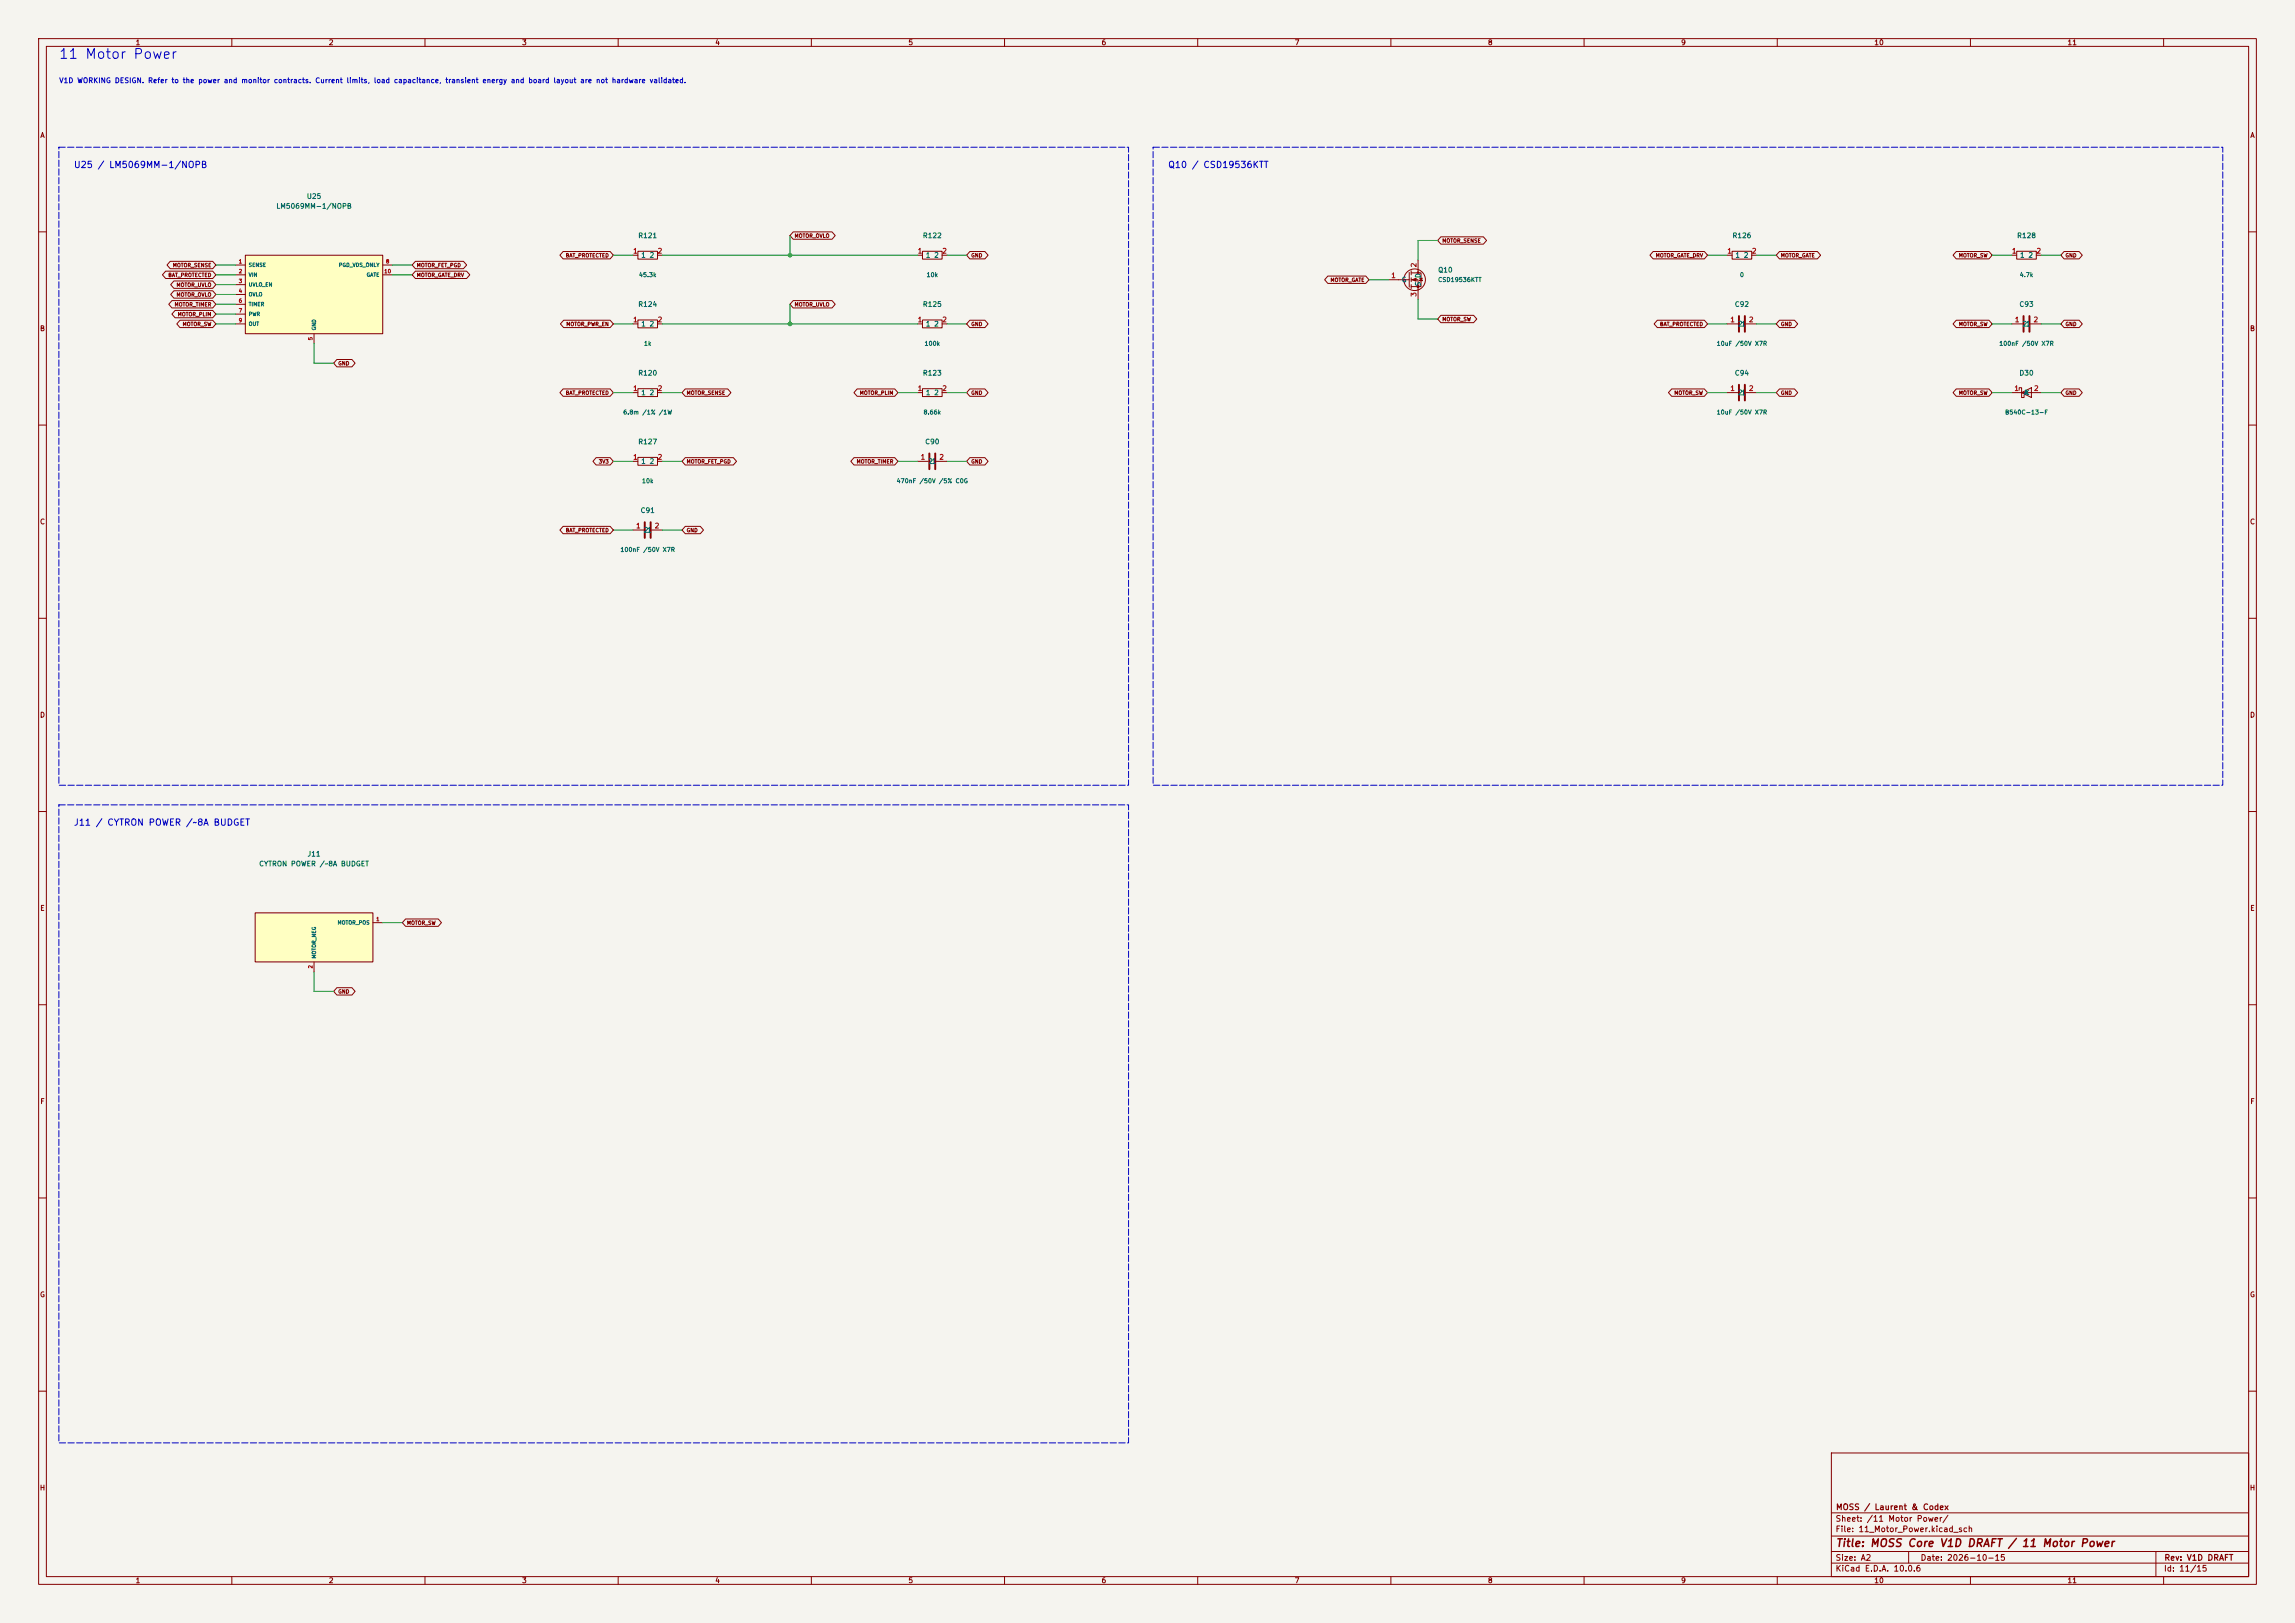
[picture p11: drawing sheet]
<svg xmlns="http://www.w3.org/2000/svg" width="594mm" height="420mm" viewBox="0 0 594 420" stroke-linecap="round" stroke-linejoin="round" font-family="sans-serif">
<defs><g id="words">
<text font-size="2.5" fill="#0000c2" x="15.1" y="15.9">11 Motor Power</text>
<text font-size="2" fill="#840000" x="475" y="400.8">Title: MOSS Core V1D DRAFT / 11 Motor Power</text>
<g font-size="1.6" fill="#0000c2">
<text x="19" y="43.9">U25 / LM5069MM-1/NOPB</text>
<text x="302.2" y="43.9">Q10 / CSD19536KTT</text>
<text x="19" y="214.1">J11 / CYTRON POWER /~8A BUDGET</text>
</g>
<g font-size="1.5" fill="#840000">
<text x="475" y="394.1">Sheet: /11 Motor Power/</text>
<text x="475.1" y="391.1">MOSS / Laurent &amp; Codex</text>
<text x="475" y="396.8">File: 11_Motor_Power.kicad_sch</text>
<text x="475" y="407">KiCad E.D.A. 10.0.6</text>
<text x="475" y="404.2">Size: A2</text>
<text x="497" y="404.2">Date: 2026-10-15</text>
<text x="560" y="407">Id: 11/15</text>
<text x="560.1" y="404.2">Rev: V1D DRAFT</text>
</g>
<g font-size="1.3" fill="#840000">
<text x="35" y="12">1</text>
<text x="85" y="12">2</text>
<text x="135" y="12">3</text>
<text x="185" y="12">4</text>
<text x="235" y="12">5</text>
<text x="285" y="12">6</text>
<text x="335" y="12">7</text>
<text x="385" y="12">8</text>
<text x="435" y="12">9</text>
<text x="485" y="12">10</text>
<text x="535" y="12">11</text>
<text x="10.3" y="36">A</text>
<text x="582.3" y="36">A</text>
<text x="10.2" y="86">B</text>
<text x="582.2" y="86">B</text>
<text x="10.2" y="136">C</text>
<text x="582.2" y="136">C</text>
<text x="10.2" y="186">D</text>
<text x="582.2" y="186">D</text>
<text x="10.3" y="236">E</text>
<text x="582.3" y="236">E</text>
<text x="10.3" y="286">F</text>
<text x="582.3" y="286">F</text>
<text x="10.2" y="336">G</text>
<text x="582.2" y="336">G</text>
<text x="10.2" y="386">H</text>
<text x="582.2" y="386">H</text>
<text x="35" y="410">1</text>
<text x="85" y="410">2</text>
<text x="135" y="410">3</text>
<text x="185" y="410">4</text>
<text x="235" y="410">5</text>
<text x="285" y="410">6</text>
<text x="335" y="410">7</text>
<text x="385" y="410">8</text>
<text x="435" y="410">9</text>
<text x="485" y="410">10</text>
<text x="535" y="410">11</text>
</g>
<text font-size="1.3" fill="#0000c2" x="15.2" y="21.8">V1D WORKING DESIGN. Refer to the power and monitor contracts. Current limits, load capacitance, transient energy and board layout are not hardware validated.</text>
<g font-size="1.3" fill="#006464">
<text x="79.3" y="51.8">U25</text>
<text x="71.4" y="54.3">LM5069MM-1/NOPB</text>
<text x="165.1" y="61.9">R121</text>
<text x="238.7" y="61.9">R122</text>
<text x="448.3" y="61.9">R126</text>
<text x="521.9" y="61.9">R128</text>
<text x="165.8" y="67">1</text>
<text x="168" y="67">2</text>
<text x="239.5" y="67">1</text>
<text x="241.7" y="67">2</text>
<text x="372.1" y="70.8">Q10</text>
<text x="449" y="67">1</text>
<text x="451.2" y="67">2</text>
<text x="522.7" y="67">1</text>
<text x="524.9" y="67">2</text>
<text x="362.7" y="73.4">G</text>
<text x="368" y="74.2" transform="rotate(-90 368 74.2)">S D</text>
<text x="165.1" y="79.7">R124</text>
<text x="238.7" y="79.7">R125</text>
<text x="448.9" y="79.7">C92</text>
<text x="522.5" y="79.7">C93</text>
<text x="165.8" y="84.8">1</text>
<text x="168" y="84.8">2</text>
<text x="239.5" y="84.8">1</text>
<text x="241.7" y="84.8">2</text>
<text x="449.7" y="84.8">21</text>
<text x="523.3" y="84.8">21</text>
<text x="165.1" y="97.5">R120</text>
<text x="238.7" y="97.5">R123</text>
<text x="448.9" y="97.5">C94</text>
<text x="522.5" y="97.5">D30</text>
<text x="165.8" y="102.6">1</text>
<text x="168" y="102.6">2</text>
<text x="239.5" y="102.6">1</text>
<text x="241.7" y="102.6">2</text>
<text x="449.7" y="102.6">21</text>
<text x="523.7" y="102.6">A</text>
<text x="524" y="102.6">K</text>
<text x="165.1" y="115.3">R127</text>
<text x="239.3" y="115.3">C90</text>
<text x="165.8" y="120.3">1</text>
<text x="168" y="120.3">2</text>
<text x="240.1" y="120.3">21</text>
<text x="165.7" y="133">C91</text>
<text x="166.5" y="138.1">21</text>
<text x="79.5" y="221.9">J11</text>
<text x="66.9" y="224.5">CYTRON POWER /~8A BUDGET</text>
</g>
<g font-size="1.3" fill="#a90000">
<text x="163.7" y="65.9">1</text>
<text x="170.1" y="65.9">2</text>
<text x="237.4" y="65.9">1</text>
<text x="243.7" y="65.9">2</text>
<text x="446.9" y="65.9">1</text>
<text x="453.3" y="65.9">2</text>
<text x="520.6" y="65.9">1</text>
<text x="527" y="65.9">2</text>
<text x="366.9" y="69.3" transform="rotate(-90 366.9 69.3)">2</text>
<text x="359.9" y="72.3">1</text>
<text x="366.9" y="76.9" transform="rotate(-90 366.9 76.9)">3</text>
<text x="163.7" y="83.7">1</text>
<text x="170.1" y="83.7">2</text>
<text x="237.4" y="83.7">1</text>
<text x="243.7" y="83.7">2</text>
<text x="447.7" y="83.7">1</text>
<text x="452.5" y="83.7">2</text>
<text x="521.4" y="83.7">1</text>
<text x="526.2" y="83.7">2</text>
<text x="163.7" y="101.5">1</text>
<text x="170.1" y="101.5">2</text>
<text x="237.4" y="101.5">1</text>
<text x="243.7" y="101.5">2</text>
<text x="447.7" y="101.5">1</text>
<text x="452.5" y="101.5">2</text>
<text x="521.2" y="101.5">1</text>
<text x="526.3" y="101.5">2</text>
<text x="163.7" y="119.2">1</text>
<text x="170.1" y="119.2">2</text>
<text x="238.2" y="119.2">1</text>
<text x="243" y="119.2">2</text>
<text x="164.5" y="137">1</text>
<text x="169.3" y="137">2</text>
</g>
<g font-size="1.1" fill="#006464">
<text x="165.3" y="72">45.3k</text>
<text x="239.7" y="72">10k</text>
<text x="450.2" y="72">0</text>
<text x="522.6" y="72">4.7k</text>
<text x="372.1" y="73.2">CSD19536KTT</text>
<text x="166.6" y="89.7">1k</text>
<text x="239.2" y="89.7">100k</text>
<text x="444.2" y="89.7">10uF /50V X7R</text>
<text x="517.3" y="89.7">100nF /50V X7R</text>
<text x="161.2" y="107.5">6.8m /1% /1W</text>
<text x="238.9" y="107.5">8.66k</text>
<text x="444.2" y="107.5">10uF /50V X7R</text>
<text x="518.8" y="107.5">B540C-13-F</text>
<text x="166" y="125.3">10k</text>
<text x="231.9" y="125.3">470nF /50V /5% C0G</text>
<text x="160.5" y="143.1">100nF /50V X7R</text>
</g>
<g font-size="1" fill="#840000">
<text x="205.5" y="61.7">MOTOR_OVLO</text>
<text x="373.2" y="63">MOTOR_SENSE</text>
<text x="43.4" y="71.9">BAT_PROTECTED</text>
<text x="44.6" y="69.4">MOTOR_SENSE</text>
<text x="107.8" y="69.4">MOTOR_FET_PGD</text>
<text x="107.8" y="71.9">MOTOR_GATE_DRV</text>
<text x="146.3" y="66.8">BAT_PROTECTED</text>
<text x="251.3" y="66.8">GND</text>
<text x="428.4" y="66.8">MOTOR_GATE_DRV</text>
<text x="460.8" y="66.8">MOTOR_GATE</text>
<text x="506.9" y="66.8">MOTOR_SW</text>
<text x="534.5" y="66.8">GND</text>
<text x="45.6" y="77">MOTOR_OVLO</text>
<text x="45.6" y="74.4">MOTOR_UVLO</text>
<text x="344.2" y="73.2">MOTOR_GATE</text>
<text x="45.1" y="79.5">MOTOR_TIMER</text>
<text x="45.9" y="82.1">MOTOR_PLIM</text>
<text x="205.5" y="79.5">MOTOR_UVLO</text>
<text x="373.2" y="83.3">MOTOR_SW</text>
<text x="47.2" y="84.6">MOTOR_SW</text>
<text x="146.4" y="84.6">MOTOR_PWR_EN</text>
<text x="251.3" y="84.6">GND</text>
<text x="429.5" y="84.6">BAT_PROTECTED</text>
<text x="460.8" y="84.6">GND</text>
<text x="506.9" y="84.6">MOTOR_SW</text>
<text x="534.5" y="84.6">GND</text>
<text x="87.4" y="94.8">GND</text>
<text x="146.3" y="102.4">BAT_PROTECTED</text>
<text x="177.6" y="102.4">MOTOR_SENSE</text>
<text x="222.4" y="102.4">MOTOR_PLIM</text>
<text x="251.3" y="102.4">GND</text>
<text x="433.2" y="102.4">MOTOR_SW</text>
<text x="460.8" y="102.4">GND</text>
<text x="506.9" y="102.4">MOTOR_SW</text>
<text x="534.5" y="102.4">GND</text>
<text x="154.9" y="120.2">3V3</text>
<text x="177.6" y="120.2">MOTOR_FET_PGD</text>
<text x="221.6" y="120.2">MOTOR_TIMER</text>
<text x="251.3" y="120.2">GND</text>
<text x="146.3" y="137.9">BAT_PROTECTED</text>
<text x="177.6" y="137.9">GND</text>
<text x="105.2" y="239.5">MOTOR_SW</text>
<text x="87.4" y="257.3">GND</text>
</g>
<g font-size="1" fill="#a90000">
<text x="61.7" y="68.4">1</text>
<text x="61.7" y="70.9">2</text>
<text x="99.3" y="70.9">10</text>
<text x="99.8" y="68.4">8</text>
<text x="61.7" y="73.5">3</text>
<text x="61.7" y="76">4</text>
<text x="61.7" y="78.5">6</text>
<text x="61.7" y="81.1">7</text>
<text x="61.7" y="83.6">9</text>
<text x="81.1" y="88.2" transform="rotate(-90 81.1 88.2)">5</text>
<text x="97.2" y="238.6">1</text>
<text x="81.1" y="250.7" transform="rotate(-90 81.1 250.7)">2</text>
</g>
<g font-size="1" fill="#006464">
<text x="64.3" y="69.3">SENSE</text>
<text x="64.3" y="71.8">VIN</text>
<text x="87.6" y="69.3">PGD_VDS_ONLY</text>
<text x="94.8" y="71.8">GATE</text>
<text x="64.3" y="74.4">UVLO_EN</text>
<text x="64.3" y="76.9">OVLO</text>
<text x="64.3" y="79.5">TIMER</text>
<text x="64.3" y="82">PWR</text>
<text x="64.3" y="84.5">OUT</text>
<text x="82" y="85.6" transform="rotate(-90 82 85.6)">GND</text>
<text x="87.3" y="239.5">MOTOR_POS</text>
<text x="82" y="248.2" transform="rotate(-90 82 248.2)">MOTOR_NEG</text>
</g>
</g></defs>
<path d="M0 0h594v420h-594z" fill="#f5f4ef" stroke="#f5f4ef" stroke-width=".26"/>
<g fill="none" stroke="#840000" stroke-width=".26">
<path d="M10 10h574v400h-574zM12 12h570v396h-570zM60 10v2M110 10v2M160 10v2M210 10v2M260 10v2M310 10v2M360 10v2M410 10v2M460 10v2M510 10v2"/>
<path d="M560 10v2M10 60h2M163.8 66h1.3M165.1 65h5.1v2.1h-5.1zM170.2 66h1.2M359.4 72.4h5.3M364.7 70.5v3.8M365.3 70.6h2.5v3.6h-2.5M365.3 72.4h1.7v5.1M365.3 70.1v1M365.3 71.9v1M365.3 73.7v1"/>
<path d="M367 67.3v3.3M367.4 72h.8M367.8 72l.4 .6h-.8zM520.7 66h1.3M522 65h5v2.1h-5zM527 66h1.3M582 60h2M447 83.8h2.8M451.9 83.8h2.8M520.7 83.8h2.8M525.5 83.8h2.8M10 110h2"/>
<path d="M237.5 119.4h2.8M242.3 119.4h2.8M520.7 101.6h7.6M522.6 101v-.7h.6v2.6h.7v-.7M523.2 101.6l2.6-1.3v2.6zM582 110h2M10 160h2M582 160h2M10 210h2M582 210h2M10 260h2M582 260h2"/>
<path d="M10 310h2M582 310h2M10 360h2M474 376h108v32h-108zM582 360h2M474 397.5h108M474 391.5h108M60 408v2M110 408v2M160 408v2M210 408v2M260 408v2"/>
<path d="M310 408v2M360 408v2M410 408v2M460 408v2M474 404.5h108M474 401.5h108M494 401.5v3M510 408v2M558 401.5v6.5M560 408v2"/>
<circle cx="366.1" cy="72.4" r="2.79"/>
</g>
<path d="M450.1 81.8v4.1M451.6 81.8v4.1M523.7 81.8v4.1M525.3 81.8v4.1M240.5 117.3v4.1M242.1 117.3v4.1" fill="none" stroke="#840000" stroke-width=".51"/>
<g fill="#840000" stroke="#840000" stroke-width=".26">
<path d="M365.5 72.4l1-.4v.8z"/>
<circle cx="367" cy="70.6" r=".25"/>
<circle cx="367" cy="74.2" r=".25"/>
</g>
<path d="M63.5 66h35.6v20.4h-35.6z" fill="#ffffc2"/>
<g fill="none" stroke="#840000" stroke-width=".26">
<path d="M61 68.6h2.5M61 71.1h2.5M61 73.7h2.5M61 76.2h2.5M61 78.7h2.5M63.5 66h35.6v20.4h-35.6zM99.1 68.6h2.5M99.1 71.1h2.5M237.5 66h1.3M238.8 65h5v2.1h-5zM243.8 66h1.3M61 81.3h2.5"/>
<path d="M61 83.8h2.5M81.3 86.4v2.5M163.8 83.8h1.3M165.1 82.8h5.1v2h-5.1zM170.2 83.8h1.2M163.8 101.6h1.3M163.8 119.4h1.3M165.1 100.6h5.1v2h-5.1zM165.1 118.4h5.1v2h-5.1zM170.2 101.6h1.2M170.2 119.4h1.2M163.8 137.2h2.8"/>
<path d="M168.7 137.2h2.7"/>
</g>
<path d="M166.9 135.1v4.1M168.4 135.1v4.1" fill="none" stroke="#840000" stroke-width=".51"/>
<path d="M66 236.2h30.5v12.7h-30.5z" fill="#ffffc2"/>
<g fill="none" stroke="#840000" stroke-width=".26">
<path d="M42.9 70.2h12.1l.9 .9-.9 1h-12.1l-.9-1zM44.1 67.6h10.9l.9 1-.9 .9h-10.9l-.9-.9zM44.5 77.8h10.5l.9 .9-.9 1h-10.5l-.8-1zM45 75.2h10l.9 1-.9 1h-10l-.8-1zM45 72.7h10l.9 1-.9 .9h-10l-.8-.9zM107.5 67.6h12.5l.8 1-.8 .9h-12.5l-.8-.9zM107.5 70.2h13.3l.8 .9-.8 1h-13.3l-.8-1zM145.7 65.1h12.2l.8 .9-.8 1h-12.2l-.8-1zM205.3 77.8h10l.9 .9-.9 1h-10l-.8-1zM205.3 60h10l.9 1-.9 .9h-10l-.8-.9zM251 65.1h3.9l.8 .9-.8 1h-3.9l-.8-1zM343.7 71.4h9.8l.8 1-.8 .9h-9.8l-.9-.9z"/>
<path d="M372.9 61.3h11l.9 .9-.9 1h-11l-.8-1zM427.9 65.1h13.2l.9 .9-.9 1h-13.2l-.9-1zM447 66h1.3M448.3 65h5.1v2.1h-5.1zM453.4 66h1.3M460.6 65.1h9.8l.8 .9-.8 1h-9.8l-.9-1zM506.3 65.1h8.5l.8 .9-.8 1h-8.5l-.8-1zM534.2 65.1h3.9l.9 .9-.9 1h-3.9l-.8-1zM45.3 80.3h9.7l.9 1-.9 .9h-9.7l-.8-.9zM46.6 82.9h8.4l.9 .9-.9 1h-8.4l-.8-1zM87.2 93h3.9l.8 1-.8 .9h-3.9l-.8-.9zM145.9 82.9h12l.8 .9-.8 1h-12l-.8-1z"/>
<path d="M237.5 83.8h1.3M238.8 82.8h5v2h-5zM243.8 83.8h1.3M251 82.9h3.9l.8 .9-.8 1h-3.9l-.8-1zM372.9 81.6h8.5l.8 1-.8 .9h-8.5l-.8-.9zM429 82.9h12.1l.9 .9-.9 1h-12.1l-.9-1zM460.6 82.9h3.9l.8 .9-.8 1h-3.9l-.9-1zM506.3 82.9h8.5l.8 .9-.8 1h-8.5l-.8-1zM534.2 82.9h3.9l.9 .9-.9 1h-3.9l-.8-1zM145.7 100.6h12.2l.8 1-.8 1h-12.2l-.8-1zM154.3 118.4h3.6l.8 1-.8 .9h-3.6l-.8-.9zM177.4 100.6h11l.8 1-.8 1h-11l-.9-1z"/>
<path d="M177.4 118.4h12.4l.8 1-.8 .9h-12.4l-.9-.9zM221 118.4h10.6l.8 1-.8 .9h-10.6l-.8-.9zM221.8 100.6h9.8l.8 1-.8 1h-9.8l-.8-1zM237.5 101.6h1.3M238.8 100.6h5v2h-5zM243.8 101.6h1.3M251 100.6h3.9l.8 1-.8 1h-3.9l-.8-1zM251 118.4h3.9l.8 1-.8 .9h-3.9l-.8-.9zM432.7 100.6h8.4l.9 1-.9 1h-8.4l-.9-1zM447 101.6h2.8M451.9 101.6h2.8M460.6 100.6h3.9l.8 1-.8 1h-3.9l-.9-1z"/>
<path d="M506.3 100.6h8.5l.8 1-.8 1h-8.5l-.8-1zM534.2 100.6h3.9l.9 1-.9 1h-3.9l-.8-1zM145.7 136.2h12.2l.8 1-.8 .9h-12.2l-.8-.9zM177.4 136.2h3.9l.8 1-.8 .9h-3.9l-.9-.9zM66 236.2h30.5v12.7h-30.5zM96.5 238.8h2.6M105 237.8h8.4l.9 1-.9 .9h-8.4l-.9-.9zM81.3 248.9v2.6M87.2 255.6h3.9l.8 .9-.8 1h-3.9l-.8-1z"/>
</g>
<path d="M450.1 99.6v4M451.6 99.6v4" fill="none" stroke="#840000" stroke-width=".51"/>
<g fill="none" stroke="#009600" stroke-width=".26">
<path d="M55.9 73.7h5.1M55.9 78.7h5.1M55.9 68.6h5.1M55.9 71.1h5.1M55.9 76.2h5.1M101.6 68.6h5.1M101.6 71.1h5.1M158.7 66h5.1M171.4 66h66.1M204.5 61v5M204.5 78.7v5.1M245.1 66h5.1"/>
<path d="M354.3 72.4h5.1M367 77.5v5.1h5.1M372.1 62.2h-5.1v5.1M442 66h5M454.7 66h5M515.6 66h5.1M528.3 66h5.1M55.9 83.8h5.1M55.9 81.3h5.1M81.3 88.9v5.1h5.1M158.7 83.8h5.1M171.4 83.8h66.1"/>
<path d="M245.1 83.8h5.1M442 83.8h5M454.7 83.8h5M515.6 83.8h5.1M528.3 83.8h5.1M158.7 101.6h5.1M158.7 119.4h5.1M171.4 101.6h5.1M171.4 119.4h5.1M232.4 101.6h5.1M232.4 119.4h5.1M245.1 101.6h5.1"/>
<path d="M245.1 119.4h5.1M442 101.6h5M454.7 101.6h5M515.6 101.6h5.1M528.3 101.6h5.1M158.7 137.2h5.1M171.4 137.2h5.1M99.1 238.8h5M81.3 251.5v5h5.1"/>
</g>
<path d="M15.2 38.1h276.9v165.1h-276.9v-165.1M298.4 38.1h276.9v165.1h-276.9v-165.1M15.2 208.3h276.9v165.1h-276.9v-165.1" fill="none" stroke="#0000c2" stroke-width=".26" stroke-dasharray="1.6 .6"/>
<g fill="#009600" stroke="#009600" stroke-width=".26">
<circle cx="204.5" cy="83.8" r=".46"/>
<circle cx="204.5" cy="66" r=".46"/>
</g>
<use href="#words"/>
</svg>
